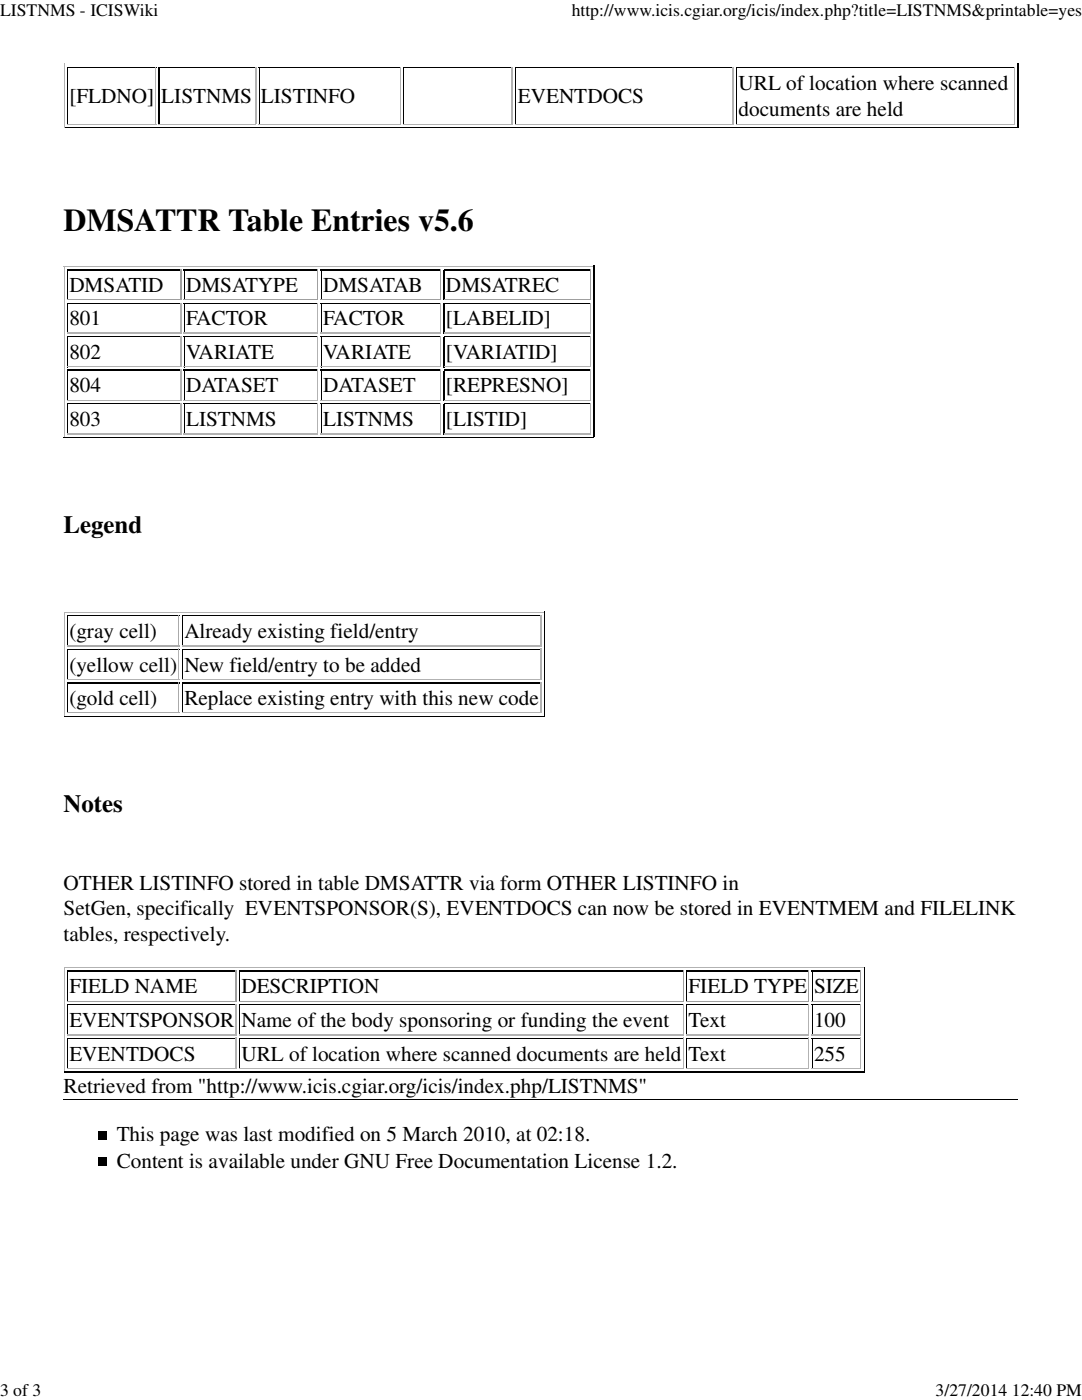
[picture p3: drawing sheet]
<svg xmlns="http://www.w3.org/2000/svg" width="216mm" height="279mm" viewBox="0 0 216 279" stroke-linecap="round" stroke-linejoin="round" font-family="sans-serif">
<defs><g id="words">
<text font-size="6.3" x="12.7" y="46.1">DMSATTR Table Entries v5.6</text>
<g font-size="5">
<text x="12.7" y="106.4">Legend</text>
<text x="12.7" y="162.1">Notes</text>
</g>
<g font-size="4.2">
<text x="147.4" y="17.9">URL of location where scanned</text>
<text x="13.8" y="20.5">[FLDNO] LISTNMS LISTINFO</text>
<text x="103.3" y="20.5">EVENTDOCS</text>
<text x="147.4" y="23.2">documents are held</text>
<text x="13.8" y="58.2">DMSATID</text>
<text x="37.1" y="58.2">DMSATYPE</text>
<text x="64.5" y="58.2">DMSATAB</text>
<text x="89" y="58.2">DMSATREC</text>
<text x="13.8" y="64.9">801</text>
<text x="37.1" y="64.9">FACTOR</text>
<text x="64.5" y="64.9">FACTOR</text>
<text x="89" y="64.9">[LABELID]</text>
<text x="13.8" y="71.6">802</text>
<text x="37.1" y="71.6">VARIATE</text>
<text x="64.5" y="71.6">VARIATE</text>
<text x="89" y="71.6">[VARIATID]</text>
<text x="13.8" y="78.3">804</text>
<text x="37.1" y="78.3">DATASET</text>
<text x="64.5" y="78.3">DATASET</text>
<text x="89" y="78.3">[REPRESNO]</text>
<text x="13.8" y="85">803</text>
<text x="37.1" y="85">LISTNMS</text>
<text x="64.5" y="85">LISTNMS</text>
<text x="89" y="85">[LISTID]</text>
<text x="13.8" y="127.3">(gray cell)</text>
<text x="36.8" y="127.3">Already existing field/entry</text>
<text x="13.8" y="134">(yellow cell) New field/entry to be added</text>
<text x="13.8" y="140.7">(gold cell)</text>
<text x="36.8" y="140.7">Replace existing entry with this new code</text>
<text x="12.7" y="177.5">OTHER LISTINFO stored in table DMSATTR via form OTHER LISTINFO in</text>
<text x="12.7" y="182.6">SetGen, specifically EVENTSPONSOR(S), EVENTDOCS can now be stored in EVENTMEM and FILELINK</text>
<text x="12.7" y="187.7">tables, respectively.</text>
<text x="13.8" y="198.2">FIELD NAME</text>
<text x="48.2" y="198.2">DESCRIPTION</text>
<text x="137.4" y="198.2">FIELD TYPE SIZE</text>
<text x="13.8" y="204.9">EVENTSPONSOR Name of the body sponsoring or funding the event</text>
<text x="137.4" y="204.9">Text</text>
<text x="162.4" y="204.9">100</text>
<text x="13.8" y="211.7">EVENTDOCS</text>
<text x="48.2" y="211.7">URL of location where scanned documents are held Text</text>
<text x="162.4" y="211.7">255</text>
<text x="12.7" y="218.1">Retrieved from &quot;http://www.icis.cgiar.org/icis/index.php/LISTNMS&quot;</text>
<text x="23.3" y="227.8">This page was last modified on 5 March 2010, at 02:18.</text>
<text x="23.3" y="233.1">Content is available under GNU Free Documentation License 1.2.</text>
</g>
<g font-size="3.5">
<text x="0" y="3.2">LISTNMS - ICISWiki</text>
<text x="114.1" y="3.2">http://www.icis.cgiar.org/icis/index.php?title=LISTNMS&amp;printable=yes</text>
<text x="0" y="278.5">3 of 3</text>
<text x="186.7" y="278.5">3/27/2014 12:40 PM</text>
</g>
</g></defs>
<path d="M31.8 13.5v11.3M203.1 12.7v12.9M118.4 53v34.2" fill="none" stroke="#000" stroke-width=".21"/>
<g fill="none" stroke="#000" stroke-width=".2">
<path d="M13.4 13.5h17.8M13.5 13.5v11.3M31.7 13.5h19.4M51.6 13.5h28.4M51.7 13.5v11.3M80.5 13.5h21.9M80.6 13.5v11.3M102.9 13.5h43.5M103 13.5v11.3M146.9 13.5h55.6M147 13.5v11.3M12.8 25.5h190.2"/>
<path d="M12.7 87.3h105.8"/>
</g>
<path d="M12.8 12.7v12.9M31.1 13.4v11.3M79.9 13.4v11.3M202.4 13.4v11.3M13.4 24.8h17.8M31.7 24.8h19.4M51.6 24.8h28.4M80.5 24.8h21.9M102.9 24.8h43.5M146.9 24.8h55.6M12.7 53.1h105.8M12.8 53.2v34.2" fill="none" stroke="#b2b2b2" stroke-width=".2"/>
<path d="M51 13.4v11.3M102.3 13.4v11.3M146.3 13.4v11.3" fill="none" stroke="#b2b2b2" stroke-width=".21"/>
<path d="M13.4 53.7h22.8v6.2h-22.8z" fill="#fff"/>
<path d="M13.4 53.8h22.8" fill="none" stroke="#000" stroke-width=".21"/>
<path d="M13.5 53.9v6" fill="none" stroke="#000" stroke-width=".2"/>
<path d="M36 53.7v6" fill="none" stroke="#9e9e9e" stroke-width=".21"/>
<path d="M13.4 59.8h22.8" fill="none" stroke="#9e9e9e" stroke-width=".2"/>
<path d="M36.7 53.7h26.8v6.2h-26.8z" fill="#fff"/>
<path d="M36.7 53.8h26.8" fill="none" stroke="#000" stroke-width=".21"/>
<path d="M36.7 53.9v6" fill="none" stroke="#000" stroke-width=".2"/>
<path d="M36.7 59.8h26.8M63.4 53.7v6" fill="none" stroke="#9e9e9e" stroke-width=".2"/>
<path d="M64 53.7h24v6.2h-24z" fill="#fff"/>
<path d="M64 53.8h24" fill="none" stroke="#000" stroke-width=".21"/>
<path d="M64.1 53.9v6" fill="none" stroke="#000" stroke-width=".2"/>
<path d="M64 59.8h24M87.9 53.7v6" fill="none" stroke="#9e9e9e" stroke-width=".2"/>
<path d="M88.5 53.7h29.3v6.2h-29.3z" fill="#fff"/>
<path d="M88.5 53.8h29.3M88.6 53.9v6M13.4 73.9h22.8M36.7 73.9h26.8M64 73.9h24M88.5 73.9h29.3M88.6 60.6v6M88.6 67.3v6M88.6 74v6M88.6 80.7v6" fill="none" stroke="#000" stroke-width=".21"/>
<path d="M88.5 59.8h29.3M117.7 53.7v6" fill="none" stroke="#9e9e9e" stroke-width=".2"/>
<g fill="none" stroke="#000" stroke-width=".2">
<path d="M13.4 60.5h22.8M13.4 67.2h22.8M13.5 60.6v6M13.5 67.3v6M13.5 74v6M36.7 60.5h26.8M36.7 67.2h26.8M36.7 60.6v6M36.7 67.3v6M36.7 74v6M64 60.5h24M64 67.2h24"/>
<path d="M64.1 60.6v6M64.1 67.3v6M64.1 74v6M88.5 60.5h29.3M88.5 67.2h29.3M13.4 80.6h22.8M13.5 80.7v6M36.7 80.6h26.8M36.7 80.7v6M64 80.6h24M64.1 80.7v6M88.5 80.6h29.3"/>
<path d="M108.6 122.1v20.8M12.7 143h96"/>
</g>
<path d="M13.4 66.5h22.8M36 60.4v6M36 67.1v6M36 73.8v6M36.7 66.5h26.8M64 66.5h24M88.5 66.5h29.3M13.4 86.6h22.8M36 80.5v6M36.7 86.6h26.8M64 86.6h24M88.5 86.6h29.3" fill="none" stroke="#b2b2b2" stroke-width=".21"/>
<g fill="none" stroke="#b2b2b2" stroke-width=".2">
<path d="M13.4 73.2h22.8M13.4 79.9h22.8M36.7 73.2h26.8M36.7 79.9h26.8M63.4 60.4v6M63.4 67.1v6M63.4 73.8v6M64 73.2h24M64 79.9h24M87.9 60.4v6M87.9 67.1v6M87.9 73.8v6"/>
<path d="M88.5 73.2h29.3M88.5 79.9h29.3M117.7 60.4v6M117.7 67.1v6M117.7 73.8v6M63.4 80.5v6M87.9 80.5v6M117.7 80.5v6M12.7 122.2h96M12.8 122.3v20.8"/>
</g>
<path d="M13.4 122.8h22.4v6.2h-22.4z" fill="#fff"/>
<path d="M13.4 122.9h22.4M13.5 123v6M36.3 122.9h71.7M36.4 123v6" fill="none" stroke="#000" stroke-width=".2"/>
<path d="M35.7 122.8v6" fill="none" stroke="#a8a8a8" stroke-width=".2"/>
<path d="M13.4 128.9h22.4" fill="none" stroke="#a8a8a8" stroke-width=".21"/>
<path d="M36.3 128.9h71.7M107.9 122.8v6" fill="none" stroke="#b2b2b2" stroke-width=".21"/>
<path d="M13.4 129.5h22.4v6.2h-22.4z" fill="#fff"/>
<path d="M13.4 129.6h22.4M13.5 129.7v6M36.3 129.6h71.7M36.4 129.7v6" fill="none" stroke="#000" stroke-width=".2"/>
<path d="M13.4 135.6h22.4M35.7 129.5v6M36.3 135.6h71.7" fill="none" stroke="#b2b2b2" stroke-width=".2"/>
<path d="M107.9 129.5v6" fill="none" stroke="#b2b2b2" stroke-width=".21"/>
<path d="M13.4 136.2h22.4v6.2h-22.4z" fill="#fff"/>
<path d="M13.4 136.3h22.4M36.3 136.3h71.7M12.7 213.9h159.8" fill="none" stroke="#000" stroke-width=".21"/>
<path d="M13.5 136.4v6M36.4 136.4v6M172.4 193v20.8" fill="none" stroke="#000" stroke-width=".2"/>
<path d="M35.7 136.2v6M13.4 142.3h22.4" fill="none" stroke="#a5a5a5" stroke-width=".2"/>
<path d="M107.9 136.2v6" fill="none" stroke="#b2b2b2" stroke-width=".21"/>
<path d="M36.3 142.3h71.7M12.7 193.1h159.8M12.8 193.2v20.8" fill="none" stroke="#b2b2b2" stroke-width=".2"/>
<path d="M13.4 193.7h33.8v6.2h-33.8z" fill="#fff"/>
<path d="M13.4 193.8h33.8" fill="none" stroke="#000" stroke-width=".21"/>
<path d="M13.5 193.9v6" fill="none" stroke="#000" stroke-width=".2"/>
<path d="M47.1 193.7v6" fill="none" stroke="#9e9e9e" stroke-width=".21"/>
<path d="M13.4 199.8h33.8" fill="none" stroke="#9e9e9e" stroke-width=".2"/>
<path d="M47.7 193.7h88.7v6.2h-88.7z" fill="#fff"/>
<path d="M47.7 193.8h88.7" fill="none" stroke="#000" stroke-width=".21"/>
<path d="M47.8 193.9v6" fill="none" stroke="#000" stroke-width=".2"/>
<path d="M47.7 199.8h88.7M136.3 193.7v6" fill="none" stroke="#9e9e9e" stroke-width=".2"/>
<path d="M136.9 193.7h24.6v6.2h-24.6z" fill="#fff"/>
<path d="M136.9 193.8h24.6" fill="none" stroke="#000" stroke-width=".21"/>
<path d="M137 193.9v6" fill="none" stroke="#000" stroke-width=".2"/>
<path d="M136.9 199.8h24.6M161.4 193.7v6" fill="none" stroke="#9e9e9e" stroke-width=".2"/>
<path d="M162 193.7h9.8v6.2h-9.8z" fill="#fff"/>
<path d="M162 193.8h9.8" fill="none" stroke="#000" stroke-width=".21"/>
<g fill="none" stroke="#000" stroke-width=".2">
<path d="M162.1 193.9v6M13.4 200.5h33.8M13.4 207.2h33.8M13.5 200.6v6M13.5 207.3v6M47.7 200.5h88.7M47.7 207.2h88.7M47.8 200.6v6M47.8 207.3v6M136.9 200.5h24.6M136.9 207.2h24.6M137 200.6v6"/>
<path d="M137 207.3v6M162 200.5h9.8M162 207.2h9.8M162.1 200.6v6M162.1 207.3v6"/>
</g>
<path d="M162 199.8h9.8M171.7 193.7v6" fill="none" stroke="#9e9e9e" stroke-width=".2"/>
<path d="M13.4 206.5h33.8M47.1 200.4v6M47.1 207.1v6M47.7 206.5h88.7M136.9 206.5h24.6M162 206.5h9.8" fill="none" stroke="#b2b2b2" stroke-width=".21"/>
<path d="M13.4 213.2h33.8M47.7 213.2h88.7M136.3 200.4v6M136.3 207.1v6M136.9 213.2h24.6M161.4 200.4v6M161.4 207.1v6M162 213.2h9.8M171.7 200.4v6M171.7 207.1v6" fill="none" stroke="#b2b2b2" stroke-width=".2"/>
<path d="M12.7 219.5h190.5v14.8h-190.5z" fill="#fff"/>
<path d="M12.7 219.4h190.5" fill="none" stroke="#000" stroke-width=".2"/>
<path d="M19.6 225.7h1.6v1.6h-1.6zM19.6 231h1.6v1.6h-1.6z" fill="#000"/>
<use href="#words"/>
</svg>
